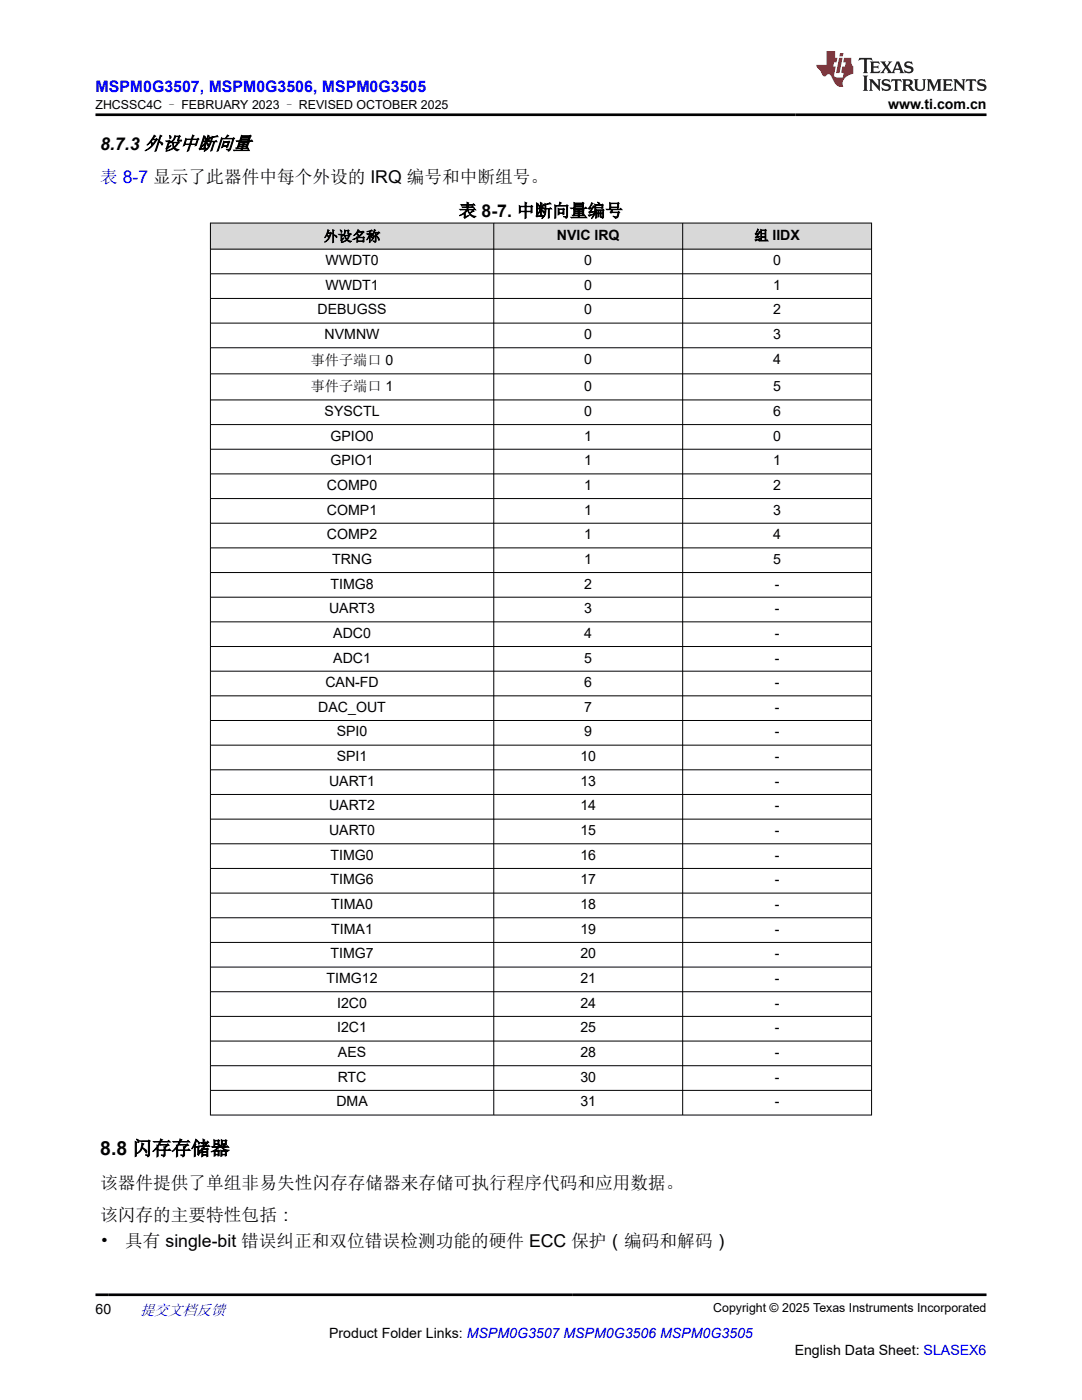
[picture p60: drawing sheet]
<svg xmlns="http://www.w3.org/2000/svg" width="216mm" height="279mm" viewBox="0 0 216 279" stroke-linecap="round" stroke-linejoin="round" font-family="sans-serif">
<defs><g id="words">
<text font-size="3.9" x="20" y="230.5">8.8 闪存存储器</text>
<g font-size="3.5">
<text x="20" y="29.8">8.7.3 外设中断向量</text>
<text x="91.6" y="43.3">表 8-7. 中断向量编号</text>
<text x="20" y="237.3">该器件提供了单组非易失性闪存存储器来存储可执行程序代码和应用数据。</text>
<text x="20" y="243.7">该闪存的主要特性包括：</text>
<text x="20" y="248.8">•</text>
<text x="25" y="248.8">具有 single-bit 错误纠正和双位错误检测功能的硬件 ECC 保护（编码和解码）</text>
</g>
<text font-size="3.5" fill="#00f" x="20" y="36.5">表 8-7 显示了此器件中每个外设的 IRQ 编号和中断组号。</text>
<text font-size="3.2" fill="#00f" x="19" y="18.3">MSPM0G3507, MSPM0G3506, MSPM0G3505</text>
<text font-size="3" fill="#00f" x="27.9" y="262.4">提交文档反馈</text>
<g font-size="2.8">
<text x="177.2" y="21.7">www.ti.com.cn</text>
<text x="111.1" y="47.8">NVIC IRQ</text>
<text x="150.5" y="48">组 IIDX</text>
<text x="64.6" y="48.1">外设名称</text>
<text x="64.9" y="52.9">WWDT0</text>
<text x="116.6" y="52.9">0</text>
<text x="154.3" y="52.9">0</text>
<text x="64.9" y="57.8">WWDT1</text>
<text x="116.6" y="57.8">0</text>
<text x="154.3" y="57.8">1</text>
<text x="63.4" y="62.8">DEBUGSS</text>
<text x="116.6" y="62.8">0</text>
<text x="154.3" y="62.8">2</text>
<text x="64.8" y="67.7">NVMNW</text>
<text x="116.6" y="67.7">0</text>
<text x="154.3" y="67.7">3</text>
<text x="62" y="72.9">事件子端口 0</text>
<text x="116.6" y="72.7">0</text>
<text x="116.6" y="77.9">0</text>
<text x="154.3" y="72.7">4</text>
<text x="154.3" y="77.9">5</text>
<text x="62" y="78.1">事件子端口 1</text>
<text x="64.8" y="83">SYSCTL</text>
<text x="116.6" y="83">0</text>
<text x="154.3" y="83">6</text>
<text x="65.9" y="87.9">GPIO0</text>
<text x="116.6" y="87.9">1</text>
<text x="154.3" y="87.9">0</text>
<text x="65.9" y="92.8">GPIO1</text>
<text x="116.6" y="92.8">1</text>
<text x="154.3" y="92.8">1</text>
<text x="65.2" y="97.8">COMP0</text>
<text x="116.6" y="97.8">1</text>
<text x="154.3" y="97.8">2</text>
<text x="65.2" y="102.7">COMP1</text>
<text x="65.2" y="107.6">COMP2</text>
<text x="116.6" y="102.7">1</text>
<text x="116.6" y="107.6">1</text>
<text x="154.3" y="102.7">3</text>
<text x="154.3" y="107.6">4</text>
<text x="66.3" y="112.5">TRNG</text>
<text x="116.6" y="112.5">1</text>
<text x="154.3" y="112.5">5</text>
<text x="65.9" y="117.5">TIMG8</text>
<text x="116.6" y="117.5">2</text>
<text x="154.6" y="117.5">-</text>
<text x="65.7" y="122.4">UART3</text>
<text x="116.6" y="122.4">3</text>
<text x="154.6" y="122.4">-</text>
<text x="66.5" y="127.3">ADC0</text>
<text x="116.6" y="127.3">4</text>
<text x="154.6" y="127.3">-</text>
<text x="64.9" y="137.1">CAN-FD</text>
<text x="66.5" y="132.2">ADC1</text>
<text x="116.6" y="132.2">5</text>
<text x="116.6" y="137.1">6</text>
<text x="154.6" y="132.2">-</text>
<text x="154.6" y="137.1">-</text>
<text x="63.5" y="142.1">DAC_OUT</text>
<text x="116.6" y="142.1">7</text>
<text x="154.6" y="142.1">-</text>
<text x="67.2" y="147">SPI0</text>
<text x="116.6" y="147">9</text>
<text x="154.6" y="147">-</text>
<text x="67.2" y="151.9">SPI1</text>
<text x="115.8" y="151.9">10</text>
<text x="154.6" y="151.9">-</text>
<text x="65.7" y="156.8">UART1</text>
<text x="65.7" y="161.7">UART2</text>
<text x="115.8" y="156.8">13</text>
<text x="115.8" y="161.7">14</text>
<text x="154.6" y="156.8">-</text>
<text x="154.6" y="161.7">-</text>
<text x="65.7" y="166.7">UART0</text>
<text x="115.8" y="166.7">15</text>
<text x="154.6" y="166.7">-</text>
<text x="65.9" y="171.6">TIMG0</text>
<text x="115.8" y="171.6">16</text>
<text x="154.6" y="171.6">-</text>
<text x="65.9" y="176.5">TIMG6</text>
<text x="115.8" y="176.5">17</text>
<text x="154.6" y="176.5">-</text>
<text x="66.1" y="181.4">TIMA0</text>
<text x="115.8" y="181.4">18</text>
<text x="154.6" y="181.4">-</text>
<text x="65.9" y="191.3">TIMG7</text>
<text x="66.1" y="186.4">TIMA1</text>
<text x="115.8" y="186.4">19</text>
<text x="115.8" y="191.3">20</text>
<text x="154.6" y="186.4">-</text>
<text x="154.6" y="191.3">-</text>
<text x="65.2" y="196.2">TIMG12</text>
<text x="115.8" y="196.2">21</text>
<text x="154.6" y="196.2">-</text>
<text x="67.3" y="201.1">I2C0</text>
<text x="115.8" y="201.1">24</text>
<text x="154.6" y="201.1">-</text>
<text x="67.3" y="206">I2C1</text>
<text x="115.8" y="206">25</text>
<text x="154.6" y="206">-</text>
<text x="67.4" y="215.9">RTC</text>
<text x="67.4" y="211">AES</text>
<text x="115.8" y="211">28</text>
<text x="115.8" y="215.9">30</text>
<text x="154.6" y="211">-</text>
<text x="154.6" y="215.9">-</text>
<text x="67.1" y="220.8">DMA</text>
<text x="115.8" y="220.8">31</text>
<text x="154.6" y="220.8">-</text>
<text x="19" y="262.1">60</text>
<text x="65.7" y="266.9">Product Folder Links: MSPM0G3507 MSPM0G3506 MSPM0G3505</text>
<text x="158.6" y="270.3">English Data Sheet: SLASEX6</text>
</g>
<g font-size="2.5">
<text x="19" y="21.8">ZHCSSC4C – FEBRUARY 2023 – REVISED OCTOBER 2025</text>
<text x="142.3" y="261.8">Copyright © 2025 Texas Instruments Incorporated</text>
</g>
</g></defs>
<g fill="#d8d8d8">
<path d="M42 44.5h131.9v5.2h-131.9z" fill-rule="evenodd"/>
<path d="M42 44.6h56.5v5.1h-56.5z" fill-rule="evenodd"/>
<path d="M98.6 44.6h37.6v5.1h-37.6z" fill-rule="evenodd"/>
<path d="M136.3 44.6h37.6v5.1h-37.6z" fill-rule="evenodd"/>
</g>
<g fill="none" stroke="#000" stroke-width=".2">
<path d="M41.9 44.5h132.1M41.9 49.7h132.1M41.9 54.6h132.1M41.9 59.6h132.1M42 44.5v178.1M98.5 44.5v178.1M136.2 44.5v178.1M173.9 44.5v178.1M41.9 64.5h132.1M41.9 69.4h132.1M41.9 74.6h132.1M41.9 79.8h132.1"/>
<path d="M41.9 84.7h132.1M41.9 89.7h132.1M41.9 94.6h132.1M41.9 99.5h132.1M41.9 104.4h132.1M41.9 109.3h132.1M41.9 114.3h132.1M41.9 119.2h132.1M41.9 124.1h132.1M41.9 129h132.1M41.9 133.9h132.1M41.9 138.9h132.1"/>
<path d="M41.9 143.8h132.1M41.9 148.7h132.1M41.9 153.6h132.1M41.9 158.6h132.1M41.9 163.5h132.1M41.9 168.4h132.1M41.9 173.3h132.1M41.9 178.2h132.1M41.9 183.2h132.1M41.9 188.1h132.1M41.9 193h132.1M41.9 197.9h132.1"/>
<path d="M41.9 202.8h132.1M41.9 207.8h132.1M41.9 212.7h132.1M41.9 217.6h132.1M41.9 222.5h132.1"/>
</g>
<path d="M171.5 11.6l-.2 .5 .5-.2h.6v.1v2.2l-.2 .4h1l-.2-.4v-2.2v-.1h.5l.6 .2-.2-.5zM173.6 12.3l.2 .4v1.5l-.2 .4h1.9l.1-.6a1.08 1.08 0 0 1-1.3 .2v-.7h.6l.4 .2v-.7l-.4 .2h-.6v-.5l.2-.2a1 1 0 0 1 1 .3l-.1-.5zM175.7 12.3l.9 1.1-1 1.2h.9l-.2-.2 .5-.8 .4 .8-.2 .2h1.6l-.2-.2 .2-.5h.9l.1 .5-.1 .2h.9l-.2-.3-.8-2h-.5l-.9 2.2-.9-1.1 .9-1.1h-.8l.2 .2-.4 .6-.4-.6 .2-.2zM179 12.7l.4 1h-.7zM180.7 12.4a.65 .65 0 0 0-.2 .7 .65 .65 0 0 0 .6 .5l.6 .1 .1 .3a.79 .79 0 0 1-.7 .4 .79 .79 0 0 1-.7-.5l.1 .7 .2-.1a.93 .93 0 0 0 1.1 .1 .93 .93 0 0 0 .4-1 1.46 1.46 0 0 0-1.2-.6l-.1-.3a1.09 1.09 0 0 1 1.2 .2l-.2-.6-.1 .1-.5-.2zM172.2 15.1l.2 .4v2.2l-.2 .4h1l-.2-.4v-2.2l.2-.4zM173.4 15.8l.2 .4v1.5l-.2 .4h.8l-.3-.4 .1-1.3 1.6 1.8v-2l.2-.4h-.7l.1 .2 .1 1.1-1.2-1.3zM176.2 15.9a.65 .65 0 0 0-.2 .8 .65 .65 0 0 0 .6 .4l.6 .2 .1 .2a.79 .79 0 0 1-.7 .4 .79 .79 0 0 1-.7-.5l.1 .7 .2-.1a.93 .93 0 0 0 1.1 .1 .93 .93 0 0 0 .4-.9 1.46 1.46 0 0 0-1.2-.6l-.1-.4a1.09 1.09 0 0 1 1.2 .2l-.1-.6-.2 .1-.5-.1zM177.9 15.8l-.1 .6a.63 .63 0 0 1 .8-.3v1.6l-.3 .4h1l-.2-.4v-1.6a.66 .66 0 0 1 .8 .3l-.1-.6zM180 15.8l.2 .4v1.5l-.2 .4h1l-.2-.2-.1-.7h.5l.1 .2a.79 .79 0 0 0 1.2 .6l-1-.9a.61 .61 0 0 0 .6-.6 .61 .61 0 0 0-.5-.7zM180.8 16.1h.1a.47 .47 0 0 1 .5 .1 .47 .47 0 0 1 .1 .5l-.1 .1-.7 .1zM182.3 15.8l.2 .2a2.27 2.27 0 0 0 .4 2 1.04 1.04 0 0 0 1.7-.7v-1.3l.2-.2h-.8l.2 .4v1.1a.6 .6 0 0 1-.6 .6 .6 .6 0 0 1-.6-.6v-1.1l.3-.4zM184.9 15.8l.2 .4v1.5l-.2 .4h.8l-.3-.4v-1.4l.9 1.9 .9-1.9v1.4l-.3 .4h1l-.2-.4v-1.5l.2-.4h-.8l-.7 1.5-.6-1.5zM188.1 15.8l.2 .4v1.5l-.2 .4h1.9l.1-.6a1.09 1.09 0 0 1-1.3 .2v-.7h.6l.4 .2v-.6l-.4 .2h-.6v-.6l.2-.1a1.01 1.01 0 0 1 1 .3l-.1-.6zM190.2 15.8l.3 .4v1.5l-.3 .4h.8l-.2-.4v-1.3l1.6 1.8v-2l.2-.4h-.7l.2 .2v1.1l-1.2-1.3zM192.8 15.8l-.1 .6a.63 .63 0 0 1 .8-.3v1.6l-.3 .4h1l-.2-.4v-1.6a.66 .66 0 0 1 .8 .3l-.1-.6zM195.2 15.9a.65 .65 0 0 0-.2 .8 .65 .65 0 0 0 .6 .4l.6 .2 .2 .2a.79 .79 0 0 1-.7 .4 .79 .79 0 0 1-.7-.5l.1 .7 .2-.1a.93 .93 0 0 0 1 .1 .93 .93 0 0 0 .5-.9 1.46 1.46 0 0 0-1.3-.6v-.4a1.09 1.09 0 0 1 1.2 .2l-.2-.6-.2 .1-.5-.1z" fill="#231f20"/>
<path d="M164.9 10.2v2.8h-2l.1 .3 .8 1a.95 .95 0 0 0 1 .9 .59 .59 0 0 1 .5-.4 .59 .59 0 0 1 .5 .4l.4 .7a1.59 1.59 0 0 0 2.1 1.4 1.61 1.61 0 0 1 1-2.3l1-.3-.1-1.5a1.59 1.59 0 0 1-.3-1.7h-1.5l-.2 .9h.6l-.2 .9h-.5l-.2 1v.2l.4 .1-.1 .9h-.7a.73 .73 0 0 1-1-.7l.3-1.5h-.5l.1-.9h.5l.2-.9h-.5v-1.3zM167.4 11.5l-.6 3.1h.7l.6-3.1zM167.6 10.6l-.1 .6h.7l.1-.6z" fill="#ed1c24"/>
<path d="M19 22.9h177.8M19 258.4h177.8" fill="none" stroke="#000" stroke-width=".53"/>
<use href="#words"/>
</svg>
